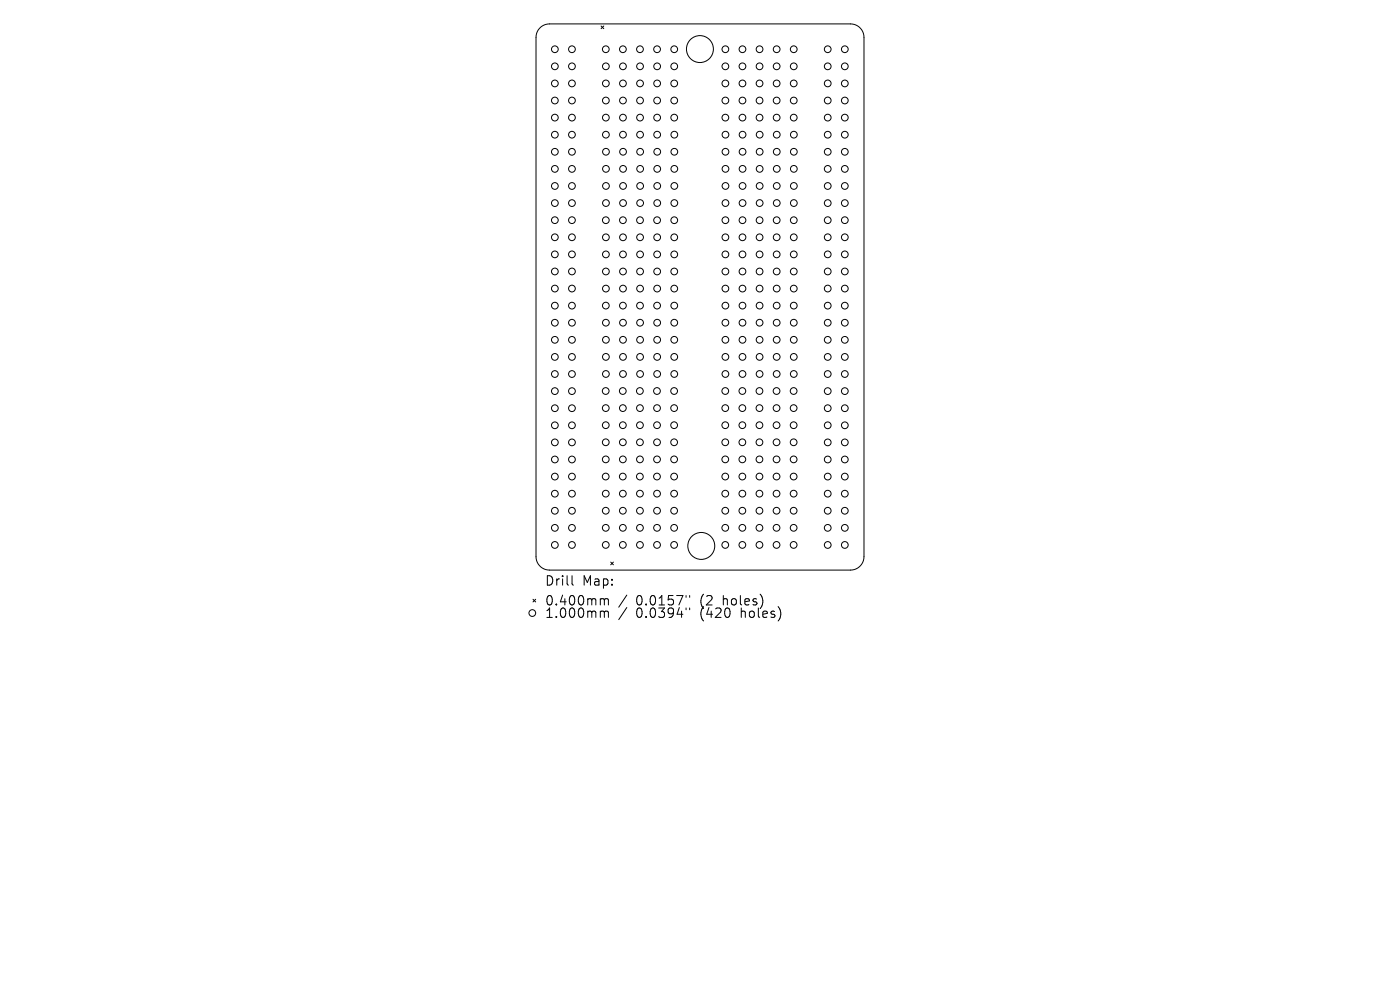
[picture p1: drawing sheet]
<svg xmlns="http://www.w3.org/2000/svg" width="297mm" height="210mm" viewBox="0 0 297 210" stroke-linecap="round" stroke-linejoin="round" font-family="sans-serif">
<defs><g id="words">
<g font-size="2.8">
<text x="115.6" y="124.5">Drill</text>
<text x="123.5" y="124.5">Map:</text>
<text x="115.6" y="128.7">0.400mm</text>
<text x="115.6" y="131.3">1.000mm</text>
<text x="134.9" y="128.7">0.0157&quot;</text>
<text x="134.9" y="131.3">0.0394&quot;</text>
<text x="148.5" y="128.7">(2</text>
<text x="148.5" y="131.3">(420</text>
<text x="153.4" y="128.7">holes)</text>
<text x="157.2" y="131.3">holes)</text>
</g>
</g></defs>
<g fill="none" stroke="#000" stroke-width=".21">
<path d="M114.4 6.1l1-.8 1.2-.2h63.8a2.86 2.86 0 0 1 2.9 2.8v110.2a2.86 2.86 0 0 1-2.9 2.8h-63.8a2.86 2.86 0 0 1-2.9-2.8v-110.2l.1-.8zM127.5 5.5l.6 .6M128.1 5.5l-.6 .6M129.6 119.2l.5 .6M130.1 119.2l-.5 .6M113.1 127.1l.5 .6M113.6 127.1l-.5 .6M121.4 122.1v1.7l.2 .3M127.9 127l.3 .3M127.9 129.6l.3 .3M128.2 127.3v1M128.2 129.9v1.1"/>
<path d="M128.2 127.3l.3-.3 .5 .1 .1 1.2M128.2 129.9l.3-.3 .5 .1 .1 1.3M133 126.2l-1.7 2.6M133 128.9l-1.7 2.5M145.5 126.3v.4M145.5 129v.4M146.3 126.3v.4M146.3 129v.4M161.7 126.9v1.3M165.5 129.5v1.4"/>
<circle cx="117.7" cy="10.4" r=".71"/>
<circle cx="117.7" cy="17.7" r=".71"/>
<circle cx="117.7" cy="14.1" r=".71"/>
<circle cx="121.3" cy="10.4" r=".71"/>
<circle cx="121.3" cy="17.7" r=".71"/>
<circle cx="121.3" cy="14.1" r=".71"/>
<circle cx="128.5" cy="10.4" r=".71"/>
<circle cx="128.5" cy="17.7" r=".71"/>
<circle cx="128.5" cy="14.1" r=".71"/>
<circle cx="132.1" cy="10.4" r=".71"/>
<circle cx="132.2" cy="17.7" r=".71"/>
<circle cx="132.2" cy="14.1" r=".71"/>
<circle cx="135.8" cy="10.4" r=".71"/>
<circle cx="135.8" cy="17.7" r=".71"/>
<circle cx="135.8" cy="14.1" r=".71"/>
<circle cx="139.4" cy="10.4" r=".71"/>
<circle cx="139.4" cy="17.7" r=".71"/>
<circle cx="139.4" cy="14.1" r=".71"/>
<circle cx="143" cy="10.4" r=".71"/>
<circle cx="143" cy="17.7" r=".71"/>
<circle cx="143" cy="14.1" r=".71"/>
<circle cx="148.5" cy="10.4" r="2.86"/>
<circle cx="153.9" cy="10.4" r=".71"/>
<circle cx="153.9" cy="17.7" r=".71"/>
<circle cx="153.9" cy="14.1" r=".71"/>
<circle cx="157.5" cy="10.4" r=".71"/>
<circle cx="157.5" cy="17.7" r=".71"/>
<circle cx="157.5" cy="14.1" r=".71"/>
<circle cx="161.1" cy="10.4" r=".71"/>
<circle cx="161.1" cy="17.7" r=".71"/>
<circle cx="161.1" cy="14.1" r=".71"/>
<circle cx="164.8" cy="10.4" r=".71"/>
<circle cx="164.8" cy="17.7" r=".71"/>
<circle cx="164.8" cy="14.1" r=".71"/>
<circle cx="168.4" cy="10.4" r=".71"/>
<circle cx="168.4" cy="17.7" r=".71"/>
<circle cx="168.4" cy="14.1" r=".71"/>
<circle cx="175.6" cy="10.4" r=".71"/>
<circle cx="175.6" cy="17.7" r=".71"/>
<circle cx="175.6" cy="14.1" r=".71"/>
<circle cx="179.2" cy="10.4" r=".71"/>
<circle cx="179.2" cy="17.7" r=".71"/>
<circle cx="179.2" cy="14.1" r=".71"/>
<circle cx="117.7" cy="32.2" r=".71"/>
<circle cx="117.7" cy="21.3" r=".71"/>
<circle cx="117.7" cy="39.5" r=".71"/>
<circle cx="117.7" cy="28.6" r=".71"/>
<circle cx="117.7" cy="25" r=".71"/>
<circle cx="117.7" cy="35.8" r=".71"/>
<circle cx="121.3" cy="21.3" r=".71"/>
<circle cx="121.3" cy="32.2" r=".71"/>
<circle cx="121.3" cy="39.5" r=".71"/>
<circle cx="121.3" cy="28.6" r=".71"/>
<circle cx="121.3" cy="25" r=".71"/>
<circle cx="121.3" cy="35.8" r=".71"/>
<circle cx="128.5" cy="21.3" r=".71"/>
<circle cx="128.5" cy="25" r=".71"/>
<circle cx="128.5" cy="28.6" r=".71"/>
<circle cx="128.6" cy="32.2" r=".71"/>
<circle cx="128.6" cy="39.4" r=".71"/>
<circle cx="128.6" cy="35.8" r=".71"/>
<circle cx="132.2" cy="21.3" r=".71"/>
<circle cx="132.2" cy="25" r=".71"/>
<circle cx="132.2" cy="28.6" r=".71"/>
<circle cx="132.2" cy="32.2" r=".71"/>
<circle cx="132.2" cy="39.4" r=".71"/>
<circle cx="132.2" cy="35.8" r=".71"/>
<circle cx="135.8" cy="21.3" r=".71"/>
<circle cx="135.8" cy="25" r=".71"/>
<circle cx="135.8" cy="28.6" r=".71"/>
<circle cx="135.8" cy="32.2" r=".71"/>
<circle cx="135.8" cy="39.4" r=".71"/>
<circle cx="135.8" cy="35.8" r=".71"/>
<circle cx="139.4" cy="21.3" r=".71"/>
<circle cx="139.4" cy="25" r=".71"/>
<circle cx="139.4" cy="28.6" r=".71"/>
<circle cx="139.4" cy="32.2" r=".71"/>
<circle cx="139.4" cy="39.4" r=".71"/>
<circle cx="139.4" cy="35.8" r=".71"/>
<circle cx="143" cy="21.3" r=".71"/>
<circle cx="143" cy="25" r=".71"/>
<circle cx="143.1" cy="32.2" r=".71"/>
<circle cx="143.1" cy="39.4" r=".71"/>
<circle cx="143.1" cy="28.6" r=".71"/>
<circle cx="143.1" cy="35.8" r=".71"/>
<circle cx="153.9" cy="21.3" r=".71"/>
<circle cx="153.9" cy="25" r=".71"/>
<circle cx="153.9" cy="32.2" r=".71"/>
<circle cx="153.9" cy="39.4" r=".71"/>
<circle cx="153.9" cy="28.6" r=".71"/>
<circle cx="153.9" cy="35.8" r=".71"/>
<circle cx="157.5" cy="21.3" r=".71"/>
<circle cx="157.5" cy="25" r=".71"/>
<circle cx="157.5" cy="32.2" r=".71"/>
<circle cx="157.5" cy="39.4" r=".71"/>
<circle cx="157.5" cy="28.6" r=".71"/>
<circle cx="157.5" cy="35.8" r=".71"/>
<circle cx="161.1" cy="21.3" r=".71"/>
<circle cx="161.1" cy="25" r=".71"/>
<circle cx="161.2" cy="32.2" r=".71"/>
<circle cx="161.2" cy="39.4" r=".71"/>
<circle cx="161.2" cy="28.6" r=".71"/>
<circle cx="161.2" cy="35.8" r=".71"/>
<circle cx="164.8" cy="21.3" r=".71"/>
<circle cx="164.8" cy="25" r=".71"/>
<circle cx="164.8" cy="32.2" r=".71"/>
<circle cx="164.8" cy="39.4" r=".71"/>
<circle cx="164.8" cy="28.6" r=".71"/>
<circle cx="164.8" cy="35.8" r=".71"/>
<circle cx="168.4" cy="21.3" r=".71"/>
<circle cx="168.4" cy="25" r=".71"/>
<circle cx="168.4" cy="32.2" r=".71"/>
<circle cx="168.4" cy="39.4" r=".71"/>
<circle cx="168.4" cy="28.6" r=".71"/>
<circle cx="168.4" cy="35.8" r=".71"/>
<circle cx="175.6" cy="32.2" r=".71"/>
<circle cx="175.6" cy="21.3" r=".71"/>
<circle cx="175.6" cy="39.5" r=".71"/>
<circle cx="175.6" cy="28.6" r=".71"/>
<circle cx="175.6" cy="25" r=".71"/>
<circle cx="175.6" cy="35.8" r=".71"/>
<circle cx="179.2" cy="21.3" r=".71"/>
<circle cx="179.2" cy="32.2" r=".71"/>
<circle cx="179.2" cy="39.5" r=".71"/>
<circle cx="179.2" cy="28.6" r=".71"/>
<circle cx="179.2" cy="25" r=".71"/>
<circle cx="179.2" cy="35.8" r=".71"/>
<circle cx="117.7" cy="57.6" r=".71"/>
<circle cx="117.7" cy="54" r=".71"/>
<circle cx="117.7" cy="43.1" r=".71"/>
<circle cx="117.7" cy="50.3" r=".71"/>
<circle cx="117.7" cy="46.7" r=".71"/>
<circle cx="121.3" cy="57.6" r=".71"/>
<circle cx="121.3" cy="54" r=".71"/>
<circle cx="121.3" cy="43.1" r=".71"/>
<circle cx="121.3" cy="50.3" r=".71"/>
<circle cx="121.3" cy="46.7" r=".71"/>
<circle cx="128.5" cy="46.7" r=".71"/>
<circle cx="128.5" cy="57.6" r=".71"/>
<circle cx="128.5" cy="54" r=".71"/>
<circle cx="128.5" cy="50.3" r=".71"/>
<circle cx="128.6" cy="43.1" r=".71"/>
<circle cx="132.1" cy="46.7" r=".71"/>
<circle cx="132.2" cy="57.6" r=".71"/>
<circle cx="132.2" cy="54" r=".71"/>
<circle cx="132.2" cy="50.3" r=".71"/>
<circle cx="132.2" cy="43.1" r=".71"/>
<circle cx="135.8" cy="46.7" r=".71"/>
<circle cx="135.8" cy="57.6" r=".71"/>
<circle cx="135.8" cy="54" r=".71"/>
<circle cx="135.8" cy="50.3" r=".71"/>
<circle cx="135.8" cy="43.1" r=".71"/>
<circle cx="139.4" cy="46.7" r=".71"/>
<circle cx="139.4" cy="57.6" r=".71"/>
<circle cx="139.4" cy="54" r=".71"/>
<circle cx="139.4" cy="50.3" r=".71"/>
<circle cx="139.4" cy="43.1" r=".71"/>
<circle cx="143" cy="46.7" r=".71"/>
<circle cx="143" cy="57.6" r=".71"/>
<circle cx="143" cy="54" r=".71"/>
<circle cx="143" cy="50.3" r=".71"/>
<circle cx="143.1" cy="43.1" r=".71"/>
<circle cx="153.9" cy="57.6" r=".71"/>
<circle cx="153.9" cy="46.7" r=".71"/>
<circle cx="153.9" cy="54" r=".71"/>
<circle cx="153.9" cy="50.3" r=".71"/>
<circle cx="153.9" cy="43.1" r=".71"/>
<circle cx="157.5" cy="57.6" r=".71"/>
<circle cx="157.5" cy="46.7" r=".71"/>
<circle cx="157.5" cy="54" r=".71"/>
<circle cx="157.5" cy="50.3" r=".71"/>
<circle cx="157.5" cy="43.1" r=".71"/>
<circle cx="161.1" cy="57.6" r=".71"/>
<circle cx="161.1" cy="46.7" r=".71"/>
<circle cx="161.1" cy="54" r=".71"/>
<circle cx="161.1" cy="50.3" r=".71"/>
<circle cx="161.2" cy="43.1" r=".71"/>
<circle cx="164.8" cy="57.6" r=".71"/>
<circle cx="164.8" cy="46.7" r=".71"/>
<circle cx="164.8" cy="54" r=".71"/>
<circle cx="164.8" cy="50.3" r=".71"/>
<circle cx="164.8" cy="43.1" r=".71"/>
<circle cx="168.4" cy="57.6" r=".71"/>
<circle cx="168.4" cy="46.7" r=".71"/>
<circle cx="168.4" cy="54" r=".71"/>
<circle cx="168.4" cy="50.3" r=".71"/>
<circle cx="168.4" cy="43.1" r=".71"/>
<circle cx="175.6" cy="57.6" r=".71"/>
<circle cx="175.6" cy="54" r=".71"/>
<circle cx="175.6" cy="43.1" r=".71"/>
<circle cx="175.6" cy="50.3" r=".71"/>
<circle cx="175.6" cy="46.7" r=".71"/>
<circle cx="179.2" cy="57.6" r=".71"/>
<circle cx="179.2" cy="54" r=".71"/>
<circle cx="179.2" cy="43.1" r=".71"/>
<circle cx="179.2" cy="50.3" r=".71"/>
<circle cx="179.2" cy="46.7" r=".71"/>
<circle cx="117.7" cy="68.5" r=".71"/>
<circle cx="117.7" cy="64.8" r=".71"/>
<circle cx="117.7" cy="75.7" r=".71"/>
<circle cx="117.7" cy="79.3" r=".71"/>
<circle cx="117.7" cy="61.2" r=".71"/>
<circle cx="117.7" cy="72.1" r=".71"/>
<circle cx="121.3" cy="68.5" r=".71"/>
<circle cx="121.3" cy="75.7" r=".71"/>
<circle cx="121.3" cy="64.8" r=".71"/>
<circle cx="121.3" cy="79.3" r=".71"/>
<circle cx="121.3" cy="61.2" r=".71"/>
<circle cx="121.3" cy="72.1" r=".71"/>
<circle cx="128.5" cy="64.8" r=".71"/>
<circle cx="128.5" cy="79.3" r=".71"/>
<circle cx="128.5" cy="68.5" r=".71"/>
<circle cx="128.5" cy="75.7" r=".71"/>
<circle cx="128.5" cy="72.1" r=".71"/>
<circle cx="128.5" cy="61.2" r=".71"/>
<circle cx="132.1" cy="64.8" r=".71"/>
<circle cx="132.2" cy="79.3" r=".71"/>
<circle cx="132.2" cy="68.5" r=".71"/>
<circle cx="132.2" cy="75.7" r=".71"/>
<circle cx="132.2" cy="72.1" r=".71"/>
<circle cx="132.2" cy="61.2" r=".71"/>
<circle cx="135.8" cy="64.8" r=".71"/>
<circle cx="135.8" cy="79.3" r=".71"/>
<circle cx="135.8" cy="68.5" r=".71"/>
<circle cx="135.8" cy="75.7" r=".71"/>
<circle cx="135.8" cy="72.1" r=".71"/>
<circle cx="135.8" cy="61.2" r=".71"/>
<circle cx="139.4" cy="64.8" r=".71"/>
<circle cx="139.4" cy="79.3" r=".71"/>
<circle cx="139.4" cy="68.5" r=".71"/>
<circle cx="139.4" cy="75.7" r=".71"/>
<circle cx="139.4" cy="72.1" r=".71"/>
<circle cx="139.4" cy="61.2" r=".71"/>
<circle cx="143" cy="79.3" r=".71"/>
<circle cx="143" cy="68.5" r=".71"/>
<circle cx="143" cy="75.7" r=".71"/>
<circle cx="143" cy="64.8" r=".71"/>
<circle cx="143" cy="72.1" r=".71"/>
<circle cx="143" cy="61.2" r=".71"/>
<circle cx="153.9" cy="79.3" r=".71"/>
<circle cx="153.9" cy="68.5" r=".71"/>
<circle cx="153.9" cy="75.7" r=".71"/>
<circle cx="153.9" cy="64.8" r=".71"/>
<circle cx="153.9" cy="72.1" r=".71"/>
<circle cx="153.9" cy="61.2" r=".71"/>
<circle cx="157.5" cy="79.3" r=".71"/>
<circle cx="157.5" cy="68.5" r=".71"/>
<circle cx="157.5" cy="75.7" r=".71"/>
<circle cx="157.5" cy="64.8" r=".71"/>
<circle cx="157.5" cy="72.1" r=".71"/>
<circle cx="157.5" cy="61.2" r=".71"/>
<circle cx="161.1" cy="79.3" r=".71"/>
<circle cx="161.1" cy="68.5" r=".71"/>
<circle cx="161.1" cy="75.7" r=".71"/>
<circle cx="161.1" cy="64.8" r=".71"/>
<circle cx="161.1" cy="72.1" r=".71"/>
<circle cx="161.1" cy="61.2" r=".71"/>
<circle cx="164.8" cy="79.3" r=".71"/>
<circle cx="164.8" cy="68.5" r=".71"/>
<circle cx="164.8" cy="75.7" r=".71"/>
<circle cx="164.8" cy="64.8" r=".71"/>
<circle cx="164.8" cy="72.1" r=".71"/>
<circle cx="164.8" cy="61.2" r=".71"/>
<circle cx="168.4" cy="79.3" r=".71"/>
<circle cx="168.4" cy="68.5" r=".71"/>
<circle cx="168.4" cy="75.7" r=".71"/>
<circle cx="168.4" cy="64.8" r=".71"/>
<circle cx="168.4" cy="72.1" r=".71"/>
<circle cx="168.4" cy="61.2" r=".71"/>
<circle cx="175.6" cy="68.5" r=".71"/>
<circle cx="175.6" cy="75.7" r=".71"/>
<circle cx="175.6" cy="64.8" r=".71"/>
<circle cx="175.6" cy="79.3" r=".71"/>
<circle cx="175.6" cy="61.2" r=".71"/>
<circle cx="175.6" cy="72.1" r=".71"/>
<circle cx="179.2" cy="68.5" r=".71"/>
<circle cx="179.2" cy="75.7" r=".71"/>
<circle cx="179.2" cy="64.8" r=".71"/>
<circle cx="179.2" cy="79.3" r=".71"/>
<circle cx="179.2" cy="61.2" r=".71"/>
<circle cx="179.2" cy="72.1" r=".71"/>
<circle cx="117.7" cy="93.8" r=".71"/>
<circle cx="117.7" cy="90.2" r=".71"/>
<circle cx="117.7" cy="97.5" r=".71"/>
<circle cx="117.7" cy="86.6" r=".71"/>
<circle cx="117.7" cy="83" r=".71"/>
<circle cx="121.3" cy="93.8" r=".71"/>
<circle cx="121.3" cy="90.2" r=".71"/>
<circle cx="121.3" cy="97.5" r=".71"/>
<circle cx="121.3" cy="86.6" r=".71"/>
<circle cx="121.3" cy="83" r=".71"/>
<circle cx="128.5" cy="82.9" r=".71"/>
<circle cx="128.5" cy="90.2" r=".71"/>
<circle cx="128.5" cy="97.4" r=".71"/>
<circle cx="128.5" cy="86.6" r=".71"/>
<circle cx="128.5" cy="93.8" r=".71"/>
<circle cx="132.1" cy="82.9" r=".71"/>
<circle cx="132.1" cy="90.2" r=".71"/>
<circle cx="132.1" cy="97.4" r=".71"/>
<circle cx="132.1" cy="86.6" r=".71"/>
<circle cx="132.1" cy="93.8" r=".71"/>
<circle cx="135.7" cy="82.9" r=".71"/>
<circle cx="135.8" cy="90.2" r=".71"/>
<circle cx="135.8" cy="97.4" r=".71"/>
<circle cx="135.8" cy="86.6" r=".71"/>
<circle cx="135.8" cy="93.8" r=".71"/>
<circle cx="139.4" cy="82.9" r=".71"/>
<circle cx="139.4" cy="90.2" r=".71"/>
<circle cx="139.4" cy="97.4" r=".71"/>
<circle cx="139.4" cy="86.6" r=".71"/>
<circle cx="139.4" cy="93.8" r=".71"/>
<circle cx="143" cy="90.2" r=".71"/>
<circle cx="143" cy="97.4" r=".71"/>
<circle cx="143" cy="86.6" r=".71"/>
<circle cx="143" cy="93.8" r=".71"/>
<circle cx="143" cy="82.9" r=".71"/>
<circle cx="153.9" cy="90.2" r=".71"/>
<circle cx="153.9" cy="97.4" r=".71"/>
<circle cx="153.9" cy="86.6" r=".71"/>
<circle cx="153.9" cy="93.8" r=".71"/>
<circle cx="153.9" cy="82.9" r=".71"/>
<circle cx="157.5" cy="90.2" r=".71"/>
<circle cx="157.5" cy="97.4" r=".71"/>
<circle cx="157.5" cy="86.6" r=".71"/>
<circle cx="157.5" cy="93.8" r=".71"/>
<circle cx="157.5" cy="82.9" r=".71"/>
<circle cx="161.1" cy="90.2" r=".71"/>
<circle cx="161.1" cy="97.4" r=".71"/>
<circle cx="161.1" cy="86.6" r=".71"/>
<circle cx="161.1" cy="93.8" r=".71"/>
<circle cx="161.1" cy="82.9" r=".71"/>
<circle cx="164.7" cy="90.2" r=".71"/>
<circle cx="164.7" cy="97.4" r=".71"/>
<circle cx="164.7" cy="86.6" r=".71"/>
<circle cx="164.7" cy="93.8" r=".71"/>
<circle cx="164.7" cy="82.9" r=".71"/>
<circle cx="168.4" cy="90.2" r=".71"/>
<circle cx="168.4" cy="97.4" r=".71"/>
<circle cx="168.4" cy="86.6" r=".71"/>
<circle cx="168.4" cy="82.9" r=".71"/>
<circle cx="168.4" cy="93.8" r=".71"/>
<circle cx="175.6" cy="93.8" r=".71"/>
<circle cx="175.6" cy="90.2" r=".71"/>
<circle cx="175.6" cy="97.5" r=".71"/>
<circle cx="175.6" cy="86.6" r=".71"/>
<circle cx="175.6" cy="83" r=".71"/>
<circle cx="179.2" cy="93.8" r=".71"/>
<circle cx="179.2" cy="90.2" r=".71"/>
<circle cx="179.2" cy="97.5" r=".71"/>
<circle cx="179.2" cy="86.6" r=".71"/>
<circle cx="179.2" cy="83" r=".71"/>
<circle cx="117.7" cy="104.7" r=".71"/>
<circle cx="117.7" cy="112" r=".71"/>
<circle cx="117.7" cy="101.1" r=".71"/>
<circle cx="117.7" cy="115.6" r=".71"/>
<circle cx="117.7" cy="108.3" r=".71"/>
<circle cx="121.3" cy="104.7" r=".71"/>
<circle cx="121.3" cy="112" r=".71"/>
<circle cx="121.3" cy="101.1" r=".71"/>
<circle cx="121.3" cy="115.6" r=".71"/>
<circle cx="121.3" cy="108.3" r=".71"/>
<circle cx="128.5" cy="101.1" r=".71"/>
<circle cx="128.5" cy="104.7" r=".71"/>
<circle cx="128.5" cy="115.6" r=".71"/>
<circle cx="128.5" cy="112" r=".71"/>
<circle cx="128.5" cy="108.3" r=".71"/>
<circle cx="132.1" cy="101.1" r=".71"/>
<circle cx="132.1" cy="115.6" r=".71"/>
<circle cx="132.1" cy="104.7" r=".71"/>
<circle cx="132.1" cy="112" r=".71"/>
<circle cx="132.1" cy="108.3" r=".71"/>
<circle cx="135.7" cy="101.1" r=".71"/>
<circle cx="135.8" cy="104.7" r=".71"/>
<circle cx="135.8" cy="115.6" r=".71"/>
<circle cx="135.8" cy="112" r=".71"/>
<circle cx="135.8" cy="108.3" r=".71"/>
<circle cx="139.4" cy="101.1" r=".71"/>
<circle cx="139.4" cy="104.7" r=".71"/>
<circle cx="139.4" cy="115.6" r=".71"/>
<circle cx="139.4" cy="112" r=".71"/>
<circle cx="139.4" cy="108.3" r=".71"/>
<circle cx="143" cy="115.6" r=".71"/>
<circle cx="143" cy="104.7" r=".71"/>
<circle cx="143" cy="112" r=".71"/>
<circle cx="143" cy="101.1" r=".71"/>
<circle cx="143" cy="108.3" r=".71"/>
<circle cx="148.8" cy="115.8" r="2.86"/>
<circle cx="153.9" cy="115.6" r=".71"/>
<circle cx="153.9" cy="104.7" r=".71"/>
<circle cx="153.9" cy="112" r=".71"/>
<circle cx="153.9" cy="101.1" r=".71"/>
<circle cx="153.9" cy="108.3" r=".71"/>
<circle cx="157.5" cy="104.7" r=".71"/>
<circle cx="157.5" cy="115.6" r=".71"/>
<circle cx="157.5" cy="112" r=".71"/>
<circle cx="157.5" cy="101.1" r=".71"/>
<circle cx="157.5" cy="108.3" r=".71"/>
<circle cx="161.1" cy="104.7" r=".71"/>
<circle cx="161.1" cy="115.6" r=".71"/>
<circle cx="161.1" cy="112" r=".71"/>
<circle cx="161.1" cy="101.1" r=".71"/>
<circle cx="161.1" cy="108.3" r=".71"/>
<circle cx="164.7" cy="115.6" r=".71"/>
<circle cx="164.7" cy="104.7" r=".71"/>
<circle cx="164.7" cy="112" r=".71"/>
<circle cx="164.7" cy="101.1" r=".71"/>
<circle cx="164.7" cy="108.3" r=".71"/>
<circle cx="168.4" cy="115.6" r=".71"/>
<circle cx="168.4" cy="104.7" r=".71"/>
<circle cx="168.4" cy="112" r=".71"/>
<circle cx="168.4" cy="101.1" r=".71"/>
<circle cx="168.4" cy="108.3" r=".71"/>
<circle cx="175.6" cy="104.7" r=".71"/>
<circle cx="175.6" cy="112" r=".71"/>
<circle cx="175.6" cy="101.1" r=".71"/>
<circle cx="175.6" cy="115.6" r=".71"/>
<circle cx="175.6" cy="108.3" r=".71"/>
<circle cx="179.2" cy="104.7" r=".71"/>
<circle cx="179.2" cy="112" r=".71"/>
<circle cx="179.2" cy="101.1" r=".71"/>
<circle cx="179.2" cy="115.6" r=".71"/>
<circle cx="179.2" cy="108.3" r=".71"/>
<circle cx="112.9" cy="130" r=".71"/>
</g>
<use href="#words"/>
</svg>
